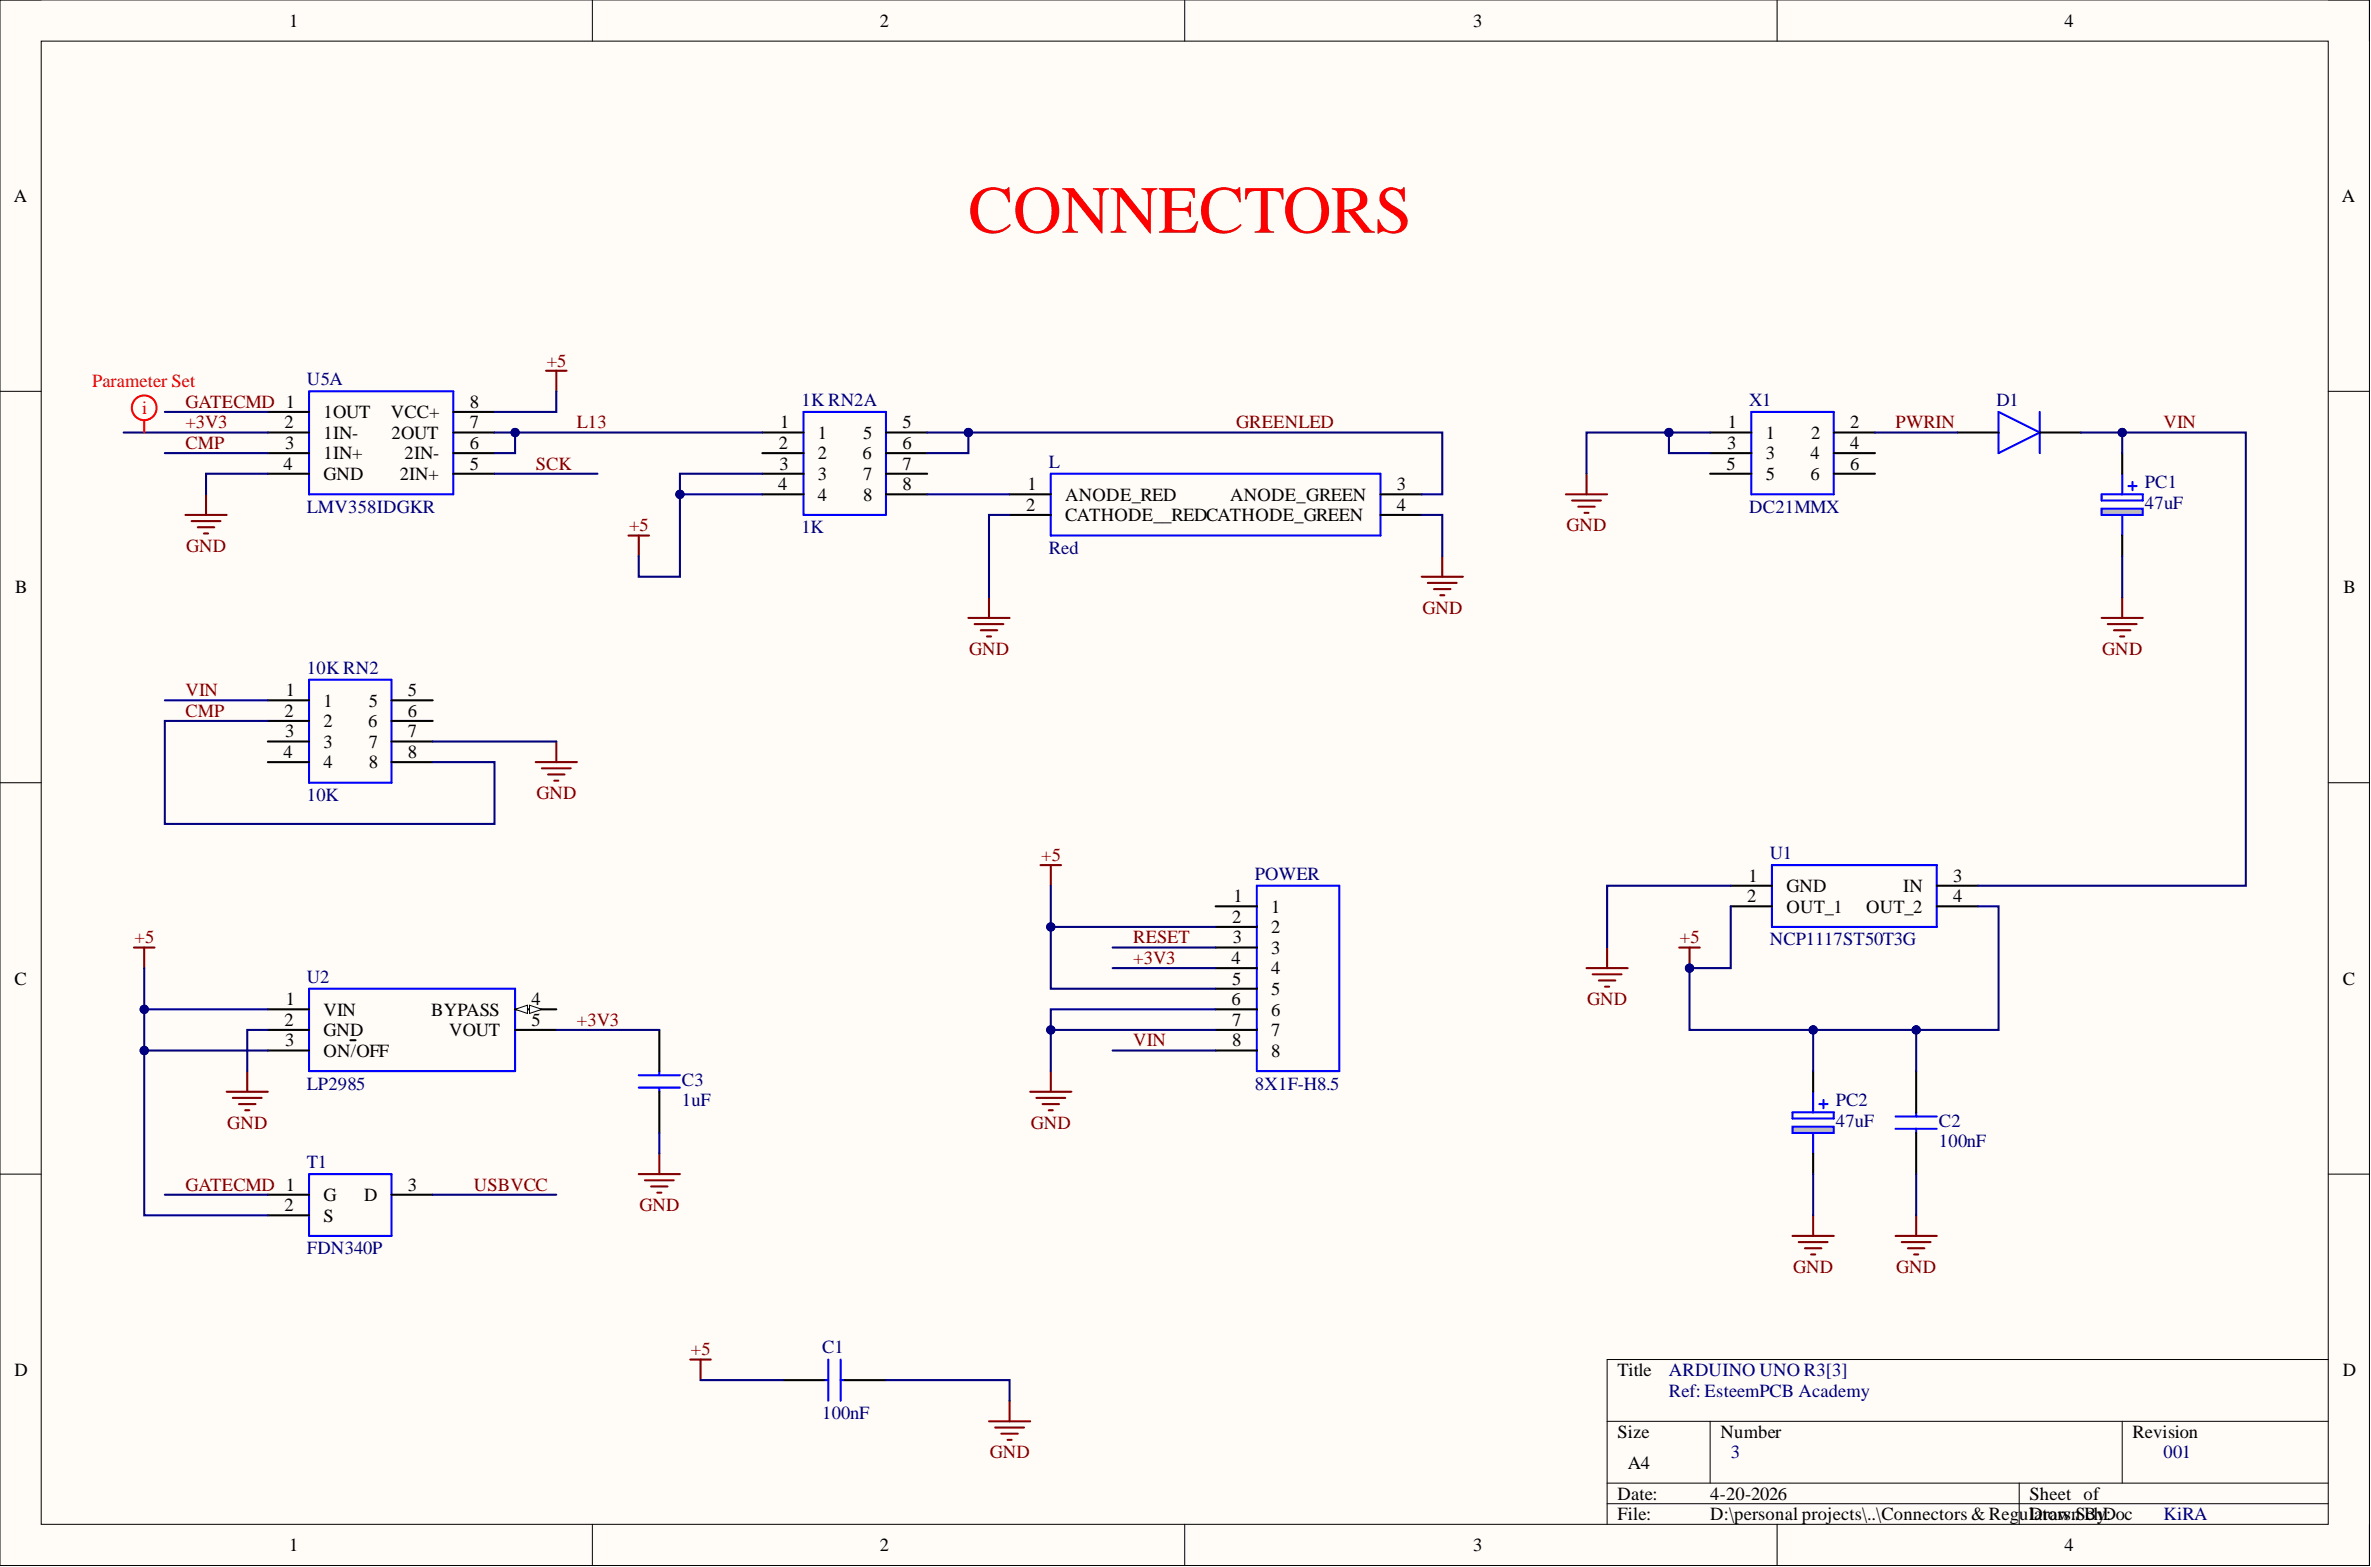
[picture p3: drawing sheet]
<svg xmlns="http://www.w3.org/2000/svg" width="292mm" height="193mm" viewBox="0 0 292 193" stroke-linecap="round" stroke-linejoin="round" font-family="sans-serif">
<defs><g id="words">
<text font-size="8.3" fill="#f00" x="119.3" y="28.7">CONNECTORS</text>
<g font-size="2.3">
<text x="35.6" y="3.3">1</text>
<text x="108.4" y="3.3">2</text>
<text x="181.5" y="3.3">3</text>
<text x="254.3" y="3.3">4</text>
<text x="1.7" y="24.9">A</text>
<text x="288.5" y="24.9">A</text>
<text x="35" y="52.8">2</text>
<text x="39.9" y="51.5">1OUT</text>
<text x="48.1" y="51.5">VCC+</text>
<text x="57.9" y="50.2">8</text>
<text x="57.9" y="52.8">7</text>
<text x="96.1" y="52.8">1</text>
<text x="111.2" y="52.8">5</text>
<text x="212.9" y="52.8">1</text>
<text x="227.9" y="52.8">2</text>
<text x="34.9" y="57.8">4</text>
<text x="35.1" y="55.3">3</text>
<text x="39.9" y="54">1IN-</text>
<text x="39.9" y="56.6">1IN+</text>
<text x="39.9" y="59.1">GND</text>
<text x="48.2" y="54">2OUT</text>
<text x="49.2" y="59.1">2IN+</text>
<text x="49.8" y="56.6">2IN-</text>
<text x="57.9" y="55.3">6</text>
<text x="57.9" y="57.8">5</text>
<text x="95.9" y="55.3">2</text>
<text x="96" y="57.8">3</text>
<text x="100.8" y="54">1</text>
<text x="100.8" y="56.6">2</text>
<text x="100.8" y="59.1">3</text>
<text x="106.3" y="56.6">6</text>
<text x="106.4" y="54">5</text>
<text x="106.4" y="59.1">7</text>
<text x="111.2" y="55.3">6</text>
<text x="111.2" y="57.8">7</text>
<text x="212.7" y="57.8">5</text>
<text x="212.8" y="55.3">3</text>
<text x="217.5" y="54">1</text>
<text x="217.5" y="56.6">3</text>
<text x="217.5" y="59.1">5</text>
<text x="223" y="56.6">4</text>
<text x="223" y="59.1">6</text>
<text x="223.1" y="54">2</text>
<text x="227.9" y="55.3">4</text>
<text x="227.9" y="57.8">6</text>
<text x="95.9" y="60.4">4</text>
<text x="100.8" y="61.6">4</text>
<text x="106.4" y="61.6">8</text>
<text x="111.2" y="60.4">8</text>
<text x="126.4" y="62.9">2</text>
<text x="126.6" y="60.4">1</text>
<text x="131.2" y="61.6">ANODE_RED</text>
<text x="131.2" y="64.2">CATHODE__REDCATHODE_GREEN</text>
<text x="151.5" y="61.6">ANODE_GREEN</text>
<text x="172.1" y="60.4">3</text>
<text x="172.1" y="62.9">4</text>
<text x="1.9" y="73.1">B</text>
<text x="288.7" y="73.1">B</text>
<text x="35" y="88.3">2</text>
<text x="35.2" y="85.7">1</text>
<text x="39.9" y="87">1</text>
<text x="39.9" y="89.5">2</text>
<text x="45.4" y="89.5">6</text>
<text x="45.4" y="87">5</text>
<text x="50.3" y="85.7">5</text>
<text x="50.3" y="88.3">6</text>
<text x="34.9" y="93.3">4</text>
<text x="35.1" y="90.8">3</text>
<text x="39.9" y="92.1">3</text>
<text x="39.9" y="94.6">4</text>
<text x="45.4" y="92.1">7</text>
<text x="45.4" y="94.6">8</text>
<text x="50.3" y="90.8">7</text>
<text x="50.3" y="93.3">8</text>
<text x="151.8" y="113.6">2</text>
<text x="152" y="111.1">1</text>
<text x="156.6" y="112.4">1</text>
<text x="215.3" y="111.1">2</text>
<text x="215.4" y="108.6">1</text>
<text x="220.1" y="109.8">GND</text>
<text x="220.1" y="112.4">OUT_1</text>
<text x="229.9" y="112.4">OUT_2</text>
<text x="234.5" y="109.8">IN</text>
<text x="240.6" y="108.6">3</text>
<text x="240.6" y="111.1">4</text>
<text x="151.7" y="118.7">4</text>
<text x="151.9" y="116.2">3</text>
<text x="156.6" y="114.9">2</text>
<text x="156.6" y="117.4">3</text>
<text x="156.6" y="120">4</text>
<text x="1.8" y="121.3">C</text>
<text x="35.2" y="123.8">1</text>
<text x="39.9" y="125.1">VIN</text>
<text x="53.1" y="125.1">BYPASS</text>
<text x="65.5" y="123.8">4</text>
<text x="151.7" y="123.8">6</text>
<text x="151.8" y="121.3">5</text>
<text x="156.6" y="122.5">5</text>
<text x="156.6" y="125.1">6</text>
<text x="288.6" y="121.3">C</text>
<text x="35" y="126.3">2</text>
<text x="35.1" y="128.9">3</text>
<text x="39.9" y="127.6">GND</text>
<text x="39.9" y="130.1">ON/OFF</text>
<text x="55.3" y="127.6">VOUT</text>
<text x="65.5" y="126.3">5</text>
<text x="151.8" y="126.3">7</text>
<text x="151.8" y="128.9">8</text>
<text x="156.6" y="127.6">7</text>
<text x="156.6" y="130.1">8</text>
<text x="35" y="149.2">2</text>
<text x="39.9" y="147.9">G</text>
<text x="44.8" y="147.9">D</text>
<text x="50.3" y="146.6">3</text>
<text x="39.9" y="150.4">S</text>
<text x="1.8" y="169.4">D</text>
<text x="199.3" y="169.4">Title</text>
<text x="288.6" y="169.4">D</text>
<text x="199.3" y="177.1">Size</text>
<text x="212" y="177.1">Number</text>
<text x="262.7" y="177.1">Revision</text>
<text x="199.3" y="184.7">Date:</text>
<text x="200.5" y="180.9">A4</text>
<text x="210.7" y="184.7">4-20-2026</text>
<text x="250" y="184.7">Sheet of</text>
<text x="35.6" y="191">1</text>
<text x="108.4" y="191">2</text>
<text x="181.5" y="191">3</text>
<text x="199.3" y="187.2">File:</text>
<text x="210.7" y="187.2">D:\personal projects\..\Connectors &amp; RegulDraw.SchDoc</text>
<text x="250.6" y="187.2">atorsn By:</text>
<text x="254.3" y="191">4</text>
</g>
<g font-size="2.3" fill="#f00">
<text x="11.3" y="47.7">Parameter Set</text>
<text x="17.5" y="51">i</text>
</g>
<g font-size="2.3" fill="#000080">
<text x="37.8" y="47.4">U5A</text>
<text x="98.7" y="50">1K RN2A</text>
<text x="215.5" y="50">X1</text>
<text x="246" y="50">D1</text>
<text x="129.2" y="57.6">L</text>
<text x="37.8" y="63.2">LMV358IDGKR</text>
<text x="98.7" y="65.7">1K</text>
<text x="215.5" y="63.2">DC21MMX</text>
<text x="264.2" y="60.1">PC1</text>
<text x="264.2" y="62.7">47uF</text>
<text x="129.2" y="68.2">Red</text>
<text x="37.8" y="82.9">10K RN2</text>
<text x="37.8" y="98.7">10K</text>
<text x="218" y="105.8">U1</text>
<text x="154.6" y="108.3">POWER</text>
<text x="218" y="116.4">NCP1117ST50T3G</text>
<text x="37.8" y="121">U2</text>
<text x="37.8" y="134.2">LP2985</text>
<text x="84" y="133.7">C3</text>
<text x="84" y="136.2">1uF</text>
<text x="154.6" y="134.2">8X1F-H8.5</text>
<text x="226.2" y="136.2">PC2</text>
<text x="37.8" y="143.8">T1</text>
<text x="226.2" y="138.8">47uF</text>
<text x="238.9" y="138.8">C2</text>
<text x="238.9" y="141.3">100nF</text>
<text x="37.8" y="154.5">FDN340P</text>
<text x="101.3" y="166.7">C1</text>
<text x="205.6" y="169.4">ARDUINO UNO R3[3]</text>
<text x="205.6" y="172">Ref: EsteemPCB Academy</text>
<text x="101.3" y="174.8">100nF</text>
<text x="213.2" y="179.6">3</text>
<text x="266.5" y="179.6">001</text>
<text x="266.5" y="187.2">KiRA</text>
</g>
<g font-size="2.3" fill="#800000">
<text x="67.4" y="45.1">+5</text>
<text x="22.8" y="52.8">+3V3</text>
<text x="22.8" y="50.2">GATECMD 1</text>
<text x="71.1" y="52.8">L13</text>
<text x="152.3" y="52.8">GREENLED</text>
<text x="233.5" y="52.8">PWRIN</text>
<text x="266.5" y="52.8">VIN</text>
<text x="22.8" y="55.3">CMP</text>
<text x="66" y="57.8">SCK</text>
<text x="77.5" y="65.4">+5</text>
<text x="193" y="65.4">GND</text>
<text x="22.9" y="68">GND</text>
<text x="175.2" y="75.6">GND</text>
<text x="119.4" y="80.7">GND</text>
<text x="259" y="80.7">GND</text>
<text x="22.8" y="85.7">VIN</text>
<text x="22.8" y="88.3">CMP</text>
<text x="66.1" y="98.4">GND</text>
<text x="128.3" y="106">+5</text>
<text x="16.6" y="116.2">+5</text>
<text x="139.6" y="116.2">RESET</text>
<text x="139.6" y="118.7">+3V3</text>
<text x="207" y="116.2">+5</text>
<text x="195.5" y="123.8">GND</text>
<text x="71.1" y="126.3">+3V3</text>
<text x="139.6" y="128.9">VIN</text>
<text x="28" y="139">GND</text>
<text x="127" y="139">GND</text>
<text x="22.8" y="146.6">GATECMD 1</text>
<text x="58.4" y="146.6">USBVCC</text>
<text x="78.8" y="149.2">GND</text>
<text x="220.9" y="156.8">GND</text>
<text x="233.6" y="156.8">GND</text>
<text x="85.1" y="166.9">+5</text>
<text x="121.9" y="179.6">GND</text>
</g>
</g></defs>
<path d="M0 0h291.9v192.8h-291.9z" fill-rule="evenodd" fill="#fffcf8"/>
<path d="M0 0h291.9v192.8h-291.9z" fill="none" stroke="#000" stroke-width=".12"/>
<path d="M5.1 5.1h281.7v182.6h-281.7z" fill-rule="evenodd" fill="#fffcf8"/>
<g fill="none" stroke="#000" stroke-width=".12">
<path d="M0 0h5.1M73 0v5.1M146 0v5.1M218.9 0v5.1M286.8 0h5.1v5.1M5.1 5.1h281.7v182.6h-281.7zM0 48.2h5.1M286.8 48.2h5.1M0 96.4h5.1M286.8 96.4h5.1M0 144.6h5.1M286.8 144.6h5.1"/>
<path d="M198 175h88.8M210.7 175v7.6M261.4 175v7.6M286.8 167.4h-88.8v20.3M73 187.7v5.1M146 187.7v5.1M198 182.6h88.8M198 185.2h88.8M218.9 187.7v5.1M248.8 182.6v5.1M291.9 187.7v5.1"/>
</g>
<path d="M154.8 109.1h10.2v22.8h-10.2zM38.1 121.8h25.4v10.1h-25.4z" fill="none" stroke="#00f" stroke-width=".25"/>
<g fill="none" stroke="#000" stroke-width=".25">
<path d="M149.8 111.6h5M149.8 114.1h5M149.8 116.7h5M149.8 119.2h5M33 124.3h5.1M33 126.8h5.1M33 129.4h5.1M43.2 128.1h.6M63.5 124.3h5M149.8 121.8h5M149.8 124.3h5M149.8 126.8h5"/>
<path d="M149.8 129.4h5"/>
</g>
<path d="M63.5 124.3l1.5-.5v1z" fill="#f8fcff"/>
<path d="M63.5 124.3l1.5-.5v1z" fill="none" stroke="#000" stroke-width=".12"/>
<path d="M65.2 123.8l1.6 .5-1.6 .5z" fill="#f8fcff"/>
<path d="M65.2 123.8l1.6 .5-1.6 .5z" fill="none" stroke="#000" stroke-width=".12"/>
<g fill="none" stroke="#000" stroke-width=".25">
<path d="M33 50.7h5.1M33 53.3h5.1M33 55.8h5.1M33 58.3h5.1M55.8 50.7h5.1M55.8 53.3h5.1M55.8 55.8h5.1M55.8 58.3h5.1M210.7 53.3h5.1M210.7 55.8h5.1M210.7 58.3h5.1M225.9 53.3h5.1"/>
<path d="M225.9 55.8h5.1M225.9 58.3h5.1M124.4 60.9h5.1M124.4 63.4h5.1M170.1 60.9h5M170.1 63.4h5M63.5 126.8h5M81.2 126.8v5.1M81.2 134.4v5.1M33 147.1h5.1M33 149.7h5.1M48.2 147.1h5.1"/>
<path d="M96.5 170h5M104.1 170h5"/>
</g>
<g fill="none" stroke="#00f" stroke-width=".25">
<path d="M38.1 48.2h17.7v12.7h-17.7zM129.5 58.3h40.6v7.6h-40.6zM215.8 50.7h10.1v10.2h-10.1zM78.7 132.4h5.1M78.7 133.9h5.1M81.2 131.9v.5M81.2 133.9v.5M220.8 137h5.1v.7h-5.1zM38.1 144.6h10.1v7.6h-10.1zM101.5 170h.5M102 167.4v5.1M103.6 167.4v5.1"/>
<path d="M103.6 170h.5"/>
</g>
<path d="M220.8 138.8h5.1v.7h-5.1z" fill-rule="evenodd" fill="#c0c0c0"/>
<path d="M99 50.7h10.1v12.7h-10.1zM246.2 50.7l5.1 2.6-5.1 2.5zM251.3 50.7v5.1M258.9 60.9h5.1v.7h-5.1zM218.3 106.5h20.3v7.6h-20.3zM220.8 138.8h5.1v.7h-5.1zM223.4 134.4v2.6M223.4 139.5v2.6M224.1 136h1.1M224.6 135.5v1" fill="none" stroke="#00f" stroke-width=".25"/>
<g fill="none" stroke="#000" stroke-width=".25">
<path d="M93.9 53.3h5.1M93.9 55.8h5.1M93.9 58.3h5.1M109.1 53.3h5.1M109.1 55.8h5.1M109.1 58.3h5.1M241.1 53.3h5.1M251.3 53.3h5.1M93.9 60.9h5.1M109.1 60.9h5.1M213.2 109.1h5.1M213.2 111.6h5.1"/>
<path d="M238.6 109.1h5.1M238.6 111.6h5.1M223.4 131.9v2.5M223.4 142.1v2.5"/>
</g>
<g fill="none" stroke="#800000" stroke-width=".25">
<path d="M67.3 45.7h2.5M68.5 45.7v2.5M195.5 58.3v2.6M22.8 63.4h5.1M23.6 64.2h3.6M24.4 64.9h2M25.1 65.7h.5M25.4 60.9v2.5M119.3 76.1h5.1M120.1 76.9h3.5M120.8 77.6h2.1M121.6 78.4h.5"/>
<path d="M121.8 73.6v2.5M192.9 60.9h5.1M193.7 61.6h3.5M194.4 62.4h2.1M195.2 63.2h.5M16.5 116.7h2.5M17.8 116.7v2.5M27.9 134.4h5.1M28.7 135.2h3.5M29.4 136h2.1M30.2 136.7h.5M30.5 131.9v2.5"/>
<path d="M78.7 144.6h5.1M79.5 145.3h3.5M80.2 146.1h2M81 146.9h.5M81.2 142.1v2.5M85 167.4h2.6M86.3 167.4v2.6M121.8 175h5.1M122.6 175.8h3.6M123.4 176.6h2M124.1 177.3h.5M124.4 172.5v2.5"/>
</g>
<path d="M258.9 62.7h5.1v.7h-5.1z" fill-rule="evenodd" fill="#c0c0c0"/>
<path d="M261.4 58.3v2.6M262.2 59.9h1M262.7 59.4v1M258.9 62.7h5.1v.7h-5.1zM261.4 63.4v2.5" fill="none" stroke="#00f" stroke-width=".25"/>
<path d="M261.4 55.8v2.5M261.4 65.9v2.6" fill="none" stroke="#000" stroke-width=".25"/>
<path d="M258.9 76.1h5.1M259.7 76.9h3.5M260.4 77.6h2.1M261.2 78.4h.5M261.4 73.6v2.5M206.9 116.7h2.5M208.1 116.7v2.5" fill="none" stroke="#800000" stroke-width=".25"/>
<circle cx="208.1" cy="119.2" r=".51" fill="#000080"/>
<circle cx="208.1" cy="119.2" r=".51" fill="none" stroke="#000080" stroke-width=".12"/>
<path d="M38.1 83.7h10.1v12.7h-10.1zM233.5 137.5h5.1M233.5 139h5.1M236.1 137v.5M236.1 139v.5" fill="none" stroke="#00f" stroke-width=".25"/>
<path d="M33 86.2h5.1M33 88.8h5.1M33 91.3h5.1M33 93.9h5.1M48.2 86.2h5.1M48.2 88.8h5.1M48.2 91.3h5.1M48.2 93.9h5.1M236.1 131.9v5.1M236.1 139.5v5.1" fill="none" stroke="#000" stroke-width=".25"/>
<g fill="none" stroke="#800000" stroke-width=".25">
<path d="M77.4 65.9h2.6M78.7 65.9v2.6M175.1 71h5.1M175.9 71.8h3.6M176.7 72.5h2M177.4 73.3h.5M177.7 68.5v2.5M66 93.9h5.1M66.8 94.6h3.5M67.5 95.4h2.1M68.3 96.1h.5M68.5 91.3v2.6"/>
<path d="M128.2 106.5h2.5M129.5 106.5v2.6M195.5 119.2h5M196.2 120h3.6M198 116.7v2.5M126.9 134.4h5.1M127.7 135.2h3.5M128.4 136h2.1M129.2 136.7h.5M129.5 131.9v2.5M197 120.7h2M197.7 121.5h.5"/>
<path d="M220.8 152.2h5.1M221.6 153h3.6M222.4 153.7h2M223.1 154.5h.5M223.4 149.7v2.5M233.5 152.2h5.1M234.3 153h3.5M235.1 153.7h2M235.8 154.5h.5M236.1 149.7v2.5"/>
</g>
<path d="M15.2 53.3h17.8M20.3 55.8h12.7M33 58.3h-7.6v2.6M60.9 53.3h2.6v2.5h-2.6M60.9 58.3h12.7M68.5 48.2v2.5h-7.6M86.3 170h10.2M109.1 170h15.3v2.5" fill="none" stroke="#000080" stroke-width=".25"/>
<circle cx="63.5" cy="53.3" r=".51" fill="#000080"/>
<circle cx="63.5" cy="53.3" r=".51" fill="none" stroke="#000080" stroke-width=".12"/>
<path d="M17.8 119.2v5.1" fill="none" stroke="#000080" stroke-width=".25"/>
<circle cx="17.8" cy="124.3" r=".51" fill="#000080"/>
<circle cx="17.8" cy="124.3" r=".51" fill="none" stroke="#000080" stroke-width=".12"/>
<path d="M17.8 129.4v20.3h15.2" fill="none" stroke="#000080" stroke-width=".25"/>
<circle cx="17.8" cy="129.4" r=".51" fill="#000080"/>
<circle cx="17.8" cy="129.4" r=".51" fill="none" stroke="#000080" stroke-width=".12"/>
<path d="M63.5 53.3h30.4M33 126.8h-2.5v5.1M68.5 126.8h12.7M81.2 139.5v2.6M53.3 147.1h15.2" fill="none" stroke="#000080" stroke-width=".25"/>
<circle cx="63.5" cy="53.3" r=".51" fill="#000080"/>
<circle cx="63.5" cy="53.3" r=".51" fill="none" stroke="#000080" stroke-width=".12"/>
<path d="M210.7 53.3h-5.1v2.5h5.1M114.2 60.9h10.2M124.4 63.4h-2.6v10.2" fill="none" stroke="#000080" stroke-width=".25"/>
<circle cx="205.6" cy="53.3" r=".51" fill="#000080"/>
<circle cx="205.6" cy="53.3" r=".51" fill="none" stroke="#000080" stroke-width=".12"/>
<path d="M205.6 53.3h-10.1v5" fill="none" stroke="#000080" stroke-width=".25"/>
<circle cx="205.6" cy="53.3" r=".51" fill="#000080"/>
<circle cx="205.6" cy="53.3" r=".51" fill="none" stroke="#000080" stroke-width=".12"/>
<path d="M256.4 53.3h5v2.5" fill="none" stroke="#000080" stroke-width=".25"/>
<circle cx="261.5" cy="53.3" r=".51" fill="#000080"/>
<circle cx="261.5" cy="53.3" r=".51" fill="none" stroke="#000080" stroke-width=".12"/>
<path d="M261.4 68.5v5.1M236.1 126.8v5.1" fill="none" stroke="#000080" stroke-width=".25"/>
<circle cx="236.1" cy="126.8" r=".51" fill="#000080"/>
<circle cx="236.1" cy="126.8" r=".51" fill="none" stroke="#000080" stroke-width=".12"/>
<path d="M213.2 109.1h-15.2v7.6M213.2 111.6v7.6h-5.1v7.6h15.3v5.1M223.4 144.6v5.1M236.1 144.6v5.1" fill="none" stroke="#000080" stroke-width=".25"/>
<circle cx="208.1" cy="119.2" r=".51" fill="#000080"/>
<circle cx="208.1" cy="119.2" r=".51" fill="none" stroke="#000080" stroke-width=".12"/>
<circle cx="223.4" cy="126.8" r=".51" fill="#000080"/>
<circle cx="223.4" cy="126.8" r=".51" fill="none" stroke="#000080" stroke-width=".12"/>
<path d="M93.9 58.3h-10.1v2.6h10.1" fill="none" stroke="#000080" stroke-width=".25"/>
<circle cx="83.8" cy="60.9" r=".51" fill="#000080"/>
<circle cx="83.8" cy="60.9" r=".51" fill="none" stroke="#000080" stroke-width=".12"/>
<path d="M114.2 53.3h5.1v2.5h-5.1" fill="none" stroke="#000080" stroke-width=".25"/>
<circle cx="119.3" cy="53.3" r=".51" fill="#000080"/>
<circle cx="119.3" cy="53.3" r=".51" fill="none" stroke="#000080" stroke-width=".12"/>
<path d="M83.8 60.9v10.1h-5.1v-2.5" fill="none" stroke="#000080" stroke-width=".25"/>
<circle cx="83.8" cy="60.9" r=".51" fill="#000080"/>
<circle cx="83.8" cy="60.9" r=".51" fill="none" stroke="#000080" stroke-width=".12"/>
<path d="M119.3 53.3h58.4v7.6h-2.6" fill="none" stroke="#000080" stroke-width=".25"/>
<circle cx="119.3" cy="53.3" r=".51" fill="#000080"/>
<circle cx="119.3" cy="53.3" r=".51" fill="none" stroke="#000080" stroke-width=".12"/>
<path d="M175.1 63.4h2.6v5.1M149.8 114.1h-20.3v7.7h20.3" fill="none" stroke="#000080" stroke-width=".25"/>
<circle cx="129.5" cy="114.1" r=".51" fill="#000080"/>
<circle cx="129.5" cy="114.1" r=".51" fill="none" stroke="#000080" stroke-width=".12"/>
<path d="M129.5 109.1v5M137.1 116.7h12.7" fill="none" stroke="#000080" stroke-width=".25"/>
<circle cx="129.5" cy="114.1" r=".51" fill="#000080"/>
<circle cx="129.5" cy="114.1" r=".51" fill="none" stroke="#000080" stroke-width=".12"/>
<path d="M137.1 119.2h12.7M129.5 126.8h20.3" fill="none" stroke="#000080" stroke-width=".25"/>
<circle cx="129.5" cy="126.8" r=".51" fill="#000080"/>
<circle cx="129.5" cy="126.8" r=".51" fill="none" stroke="#000080" stroke-width=".12"/>
<path d="M243.7 111.6h2.5v15.2h-22.8M137.1 129.4h12.7" fill="none" stroke="#000080" stroke-width=".25"/>
<circle cx="223.4" cy="126.8" r=".51" fill="#000080"/>
<circle cx="223.4" cy="126.8" r=".51" fill="none" stroke="#000080" stroke-width=".12"/>
<circle cx="236.1" cy="126.8" r=".51" fill="#000080"/>
<circle cx="236.1" cy="126.8" r=".51" fill="none" stroke="#000080" stroke-width=".12"/>
<path d="M261.4 53.3h15.3v55.8h-33" fill="none" stroke="#000080" stroke-width=".25"/>
<circle cx="261.5" cy="53.3" r=".51" fill="#000080"/>
<circle cx="261.5" cy="53.3" r=".51" fill="none" stroke="#000080" stroke-width=".12"/>
<path d="M149.8 124.3h-20.3v7.6" fill="none" stroke="#000080" stroke-width=".25"/>
<circle cx="129.5" cy="126.8" r=".51" fill="#000080"/>
<circle cx="129.5" cy="126.8" r=".51" fill="none" stroke="#000080" stroke-width=".12"/>
<path d="M20.3 86.2h12.7M33 88.8h-12.7v12.7h40.6v-7.6h-7.6M53.3 91.3h15.2M33 124.3h-15.2v5.1h15.2" fill="none" stroke="#000080" stroke-width=".25"/>
<circle cx="17.8" cy="124.3" r=".51" fill="#000080"/>
<circle cx="17.8" cy="124.3" r=".51" fill="none" stroke="#000080" stroke-width=".12"/>
<circle cx="17.8" cy="129.4" r=".51" fill="#000080"/>
<circle cx="17.8" cy="129.4" r=".51" fill="none" stroke="#000080" stroke-width=".12"/>
<path d="M20.3 50.7h12.7M231 53.3h10.1M20.3 147.1h12.7" fill="none" stroke="#000080" stroke-width=".25"/>
<g fill="none" stroke="#f00" stroke-width=".25">
<path d="M17.8 51.7v1.6"/>
<circle cx="17.8" cy="50.2" r="1.52"/>
</g>
<use href="#words"/>
</svg>
